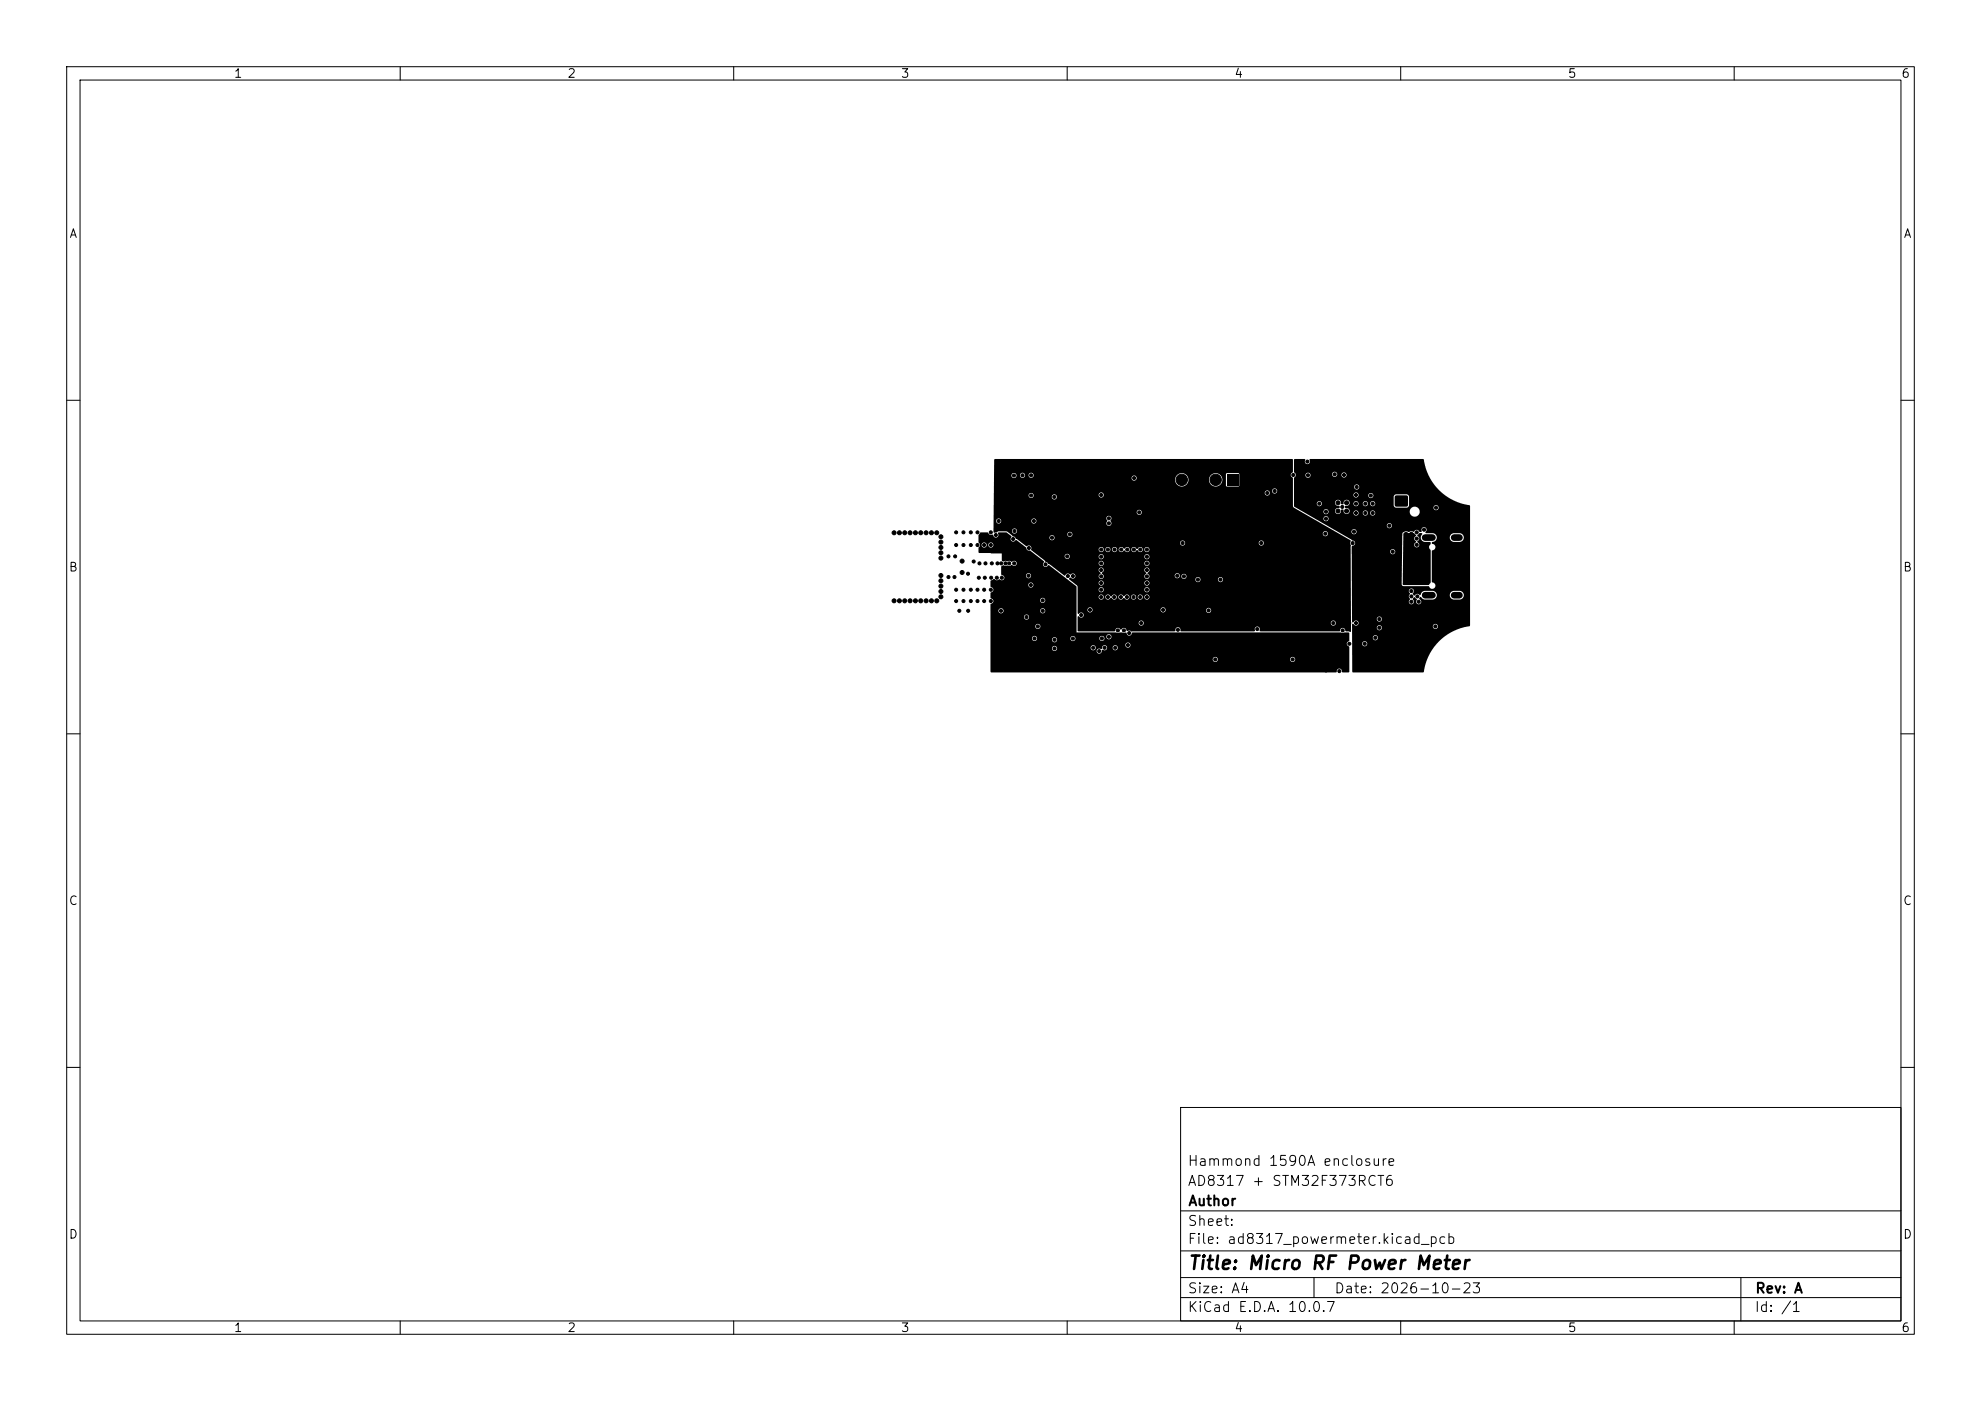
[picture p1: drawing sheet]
<svg xmlns="http://www.w3.org/2000/svg" width="297mm" height="210mm" viewBox="0 0 297 210" stroke-linecap="round" stroke-linejoin="round" font-family="sans-serif">
<defs><g id="words">
<text font-size="2" x="178" y="190.8">Title: Micro RF Power Meter</text>
<g font-size="1.5">
<text x="178" y="178.1">AD8317 + STM32F373RCT6</text>
<text x="178" y="175.1">Hammond 1590A enclosure</text>
<text x="178" y="184.1">Sheet:</text>
<text x="178" y="181.1">Author</text>
<text x="178" y="186.8">File: ad8317_powermeter.kicad_pcb</text>
<text x="178" y="197">KiCad E.D.A. 10.0.7</text>
<text x="178" y="194.2">Size: A4</text>
<text x="200" y="194.2">Date: 2026-10-23</text>
<text x="263" y="197">Id: /1</text>
<text x="263" y="194.2">Rev: A</text>
</g>
<g font-size="1.3">
<text x="35" y="12">1</text>
<text x="85" y="12">2</text>
<text x="135" y="12">3</text>
<text x="185" y="12">4</text>
<text x="235" y="12">5</text>
<text x="285" y="12">6</text>
<text x="10.3" y="36">A</text>
<text x="285.3" y="36">A</text>
<text x="10.2" y="86">B</text>
<text x="285.2" y="86">B</text>
<text x="10.2" y="136">C</text>
<text x="285.2" y="136">C</text>
<text x="10.2" y="186">D</text>
<text x="285.2" y="186">D</text>
<text x="35" y="200">1</text>
<text x="85" y="200">2</text>
<text x="135" y="200">3</text>
<text x="185" y="200">4</text>
<text x="235" y="200">5</text>
<text x="285" y="200">6</text>
</g>
</g></defs>
<g fill="none" stroke="#000" stroke-width=".15">
<path d="M10 10h277v190h-277zM12 12h273v186h-273zM60 10v2M110 10v2M160 10v2M210 10v2M260 10v2M10 60h2M285 60h2M10 110h2M285 110h2M10 160h2"/>
<path d="M177 166h108v32h-108zM285 160h2M60 198v2M110 198v2M160 198v2M177 194.5h108M177 191.5h108M177 187.5h108M177 181.5h108M197 191.5v3M210 198v2M260 198v2"/>
<path d="M261 191.5v6.5"/>
</g>
<path d="M213.7 89.2h1.1M213.7 80.6h1.1M218 89.2h.8M218 80.6h.8" fill="none" stroke="#000" stroke-width="1"/>
<path d="M146.9 79.9l1.2-.1a.64 .64 0 0 0 .8 .4 .42 .42 0 0 0 .6 .4 .42 .42 0 0 0 .1-.7l.1-.1h1.2l.7 .6a.53 .53 0 0 0 .4 .8l.4-.2 1.4 1a.55 .55 0 0 0 .7 .5l2 1.7a.43 .43 0 0 0 0 .7 .43 .43 0 0 0 .7-.2l4.2 3.2v6.9h7.4a.44 .44 0 0 0 .4 .4 .44 .44 0 0 0 .5-.2l.1-.2h31.2l.2 .1 1-.1 .1 .1v1.2a.43 .43 0 0 0-.4 .4 .43 .43 0 0 0 .4 .4v3.8l-.1 .1h-.9l-.1-.3a.39 .39 0 0 0-.5-.3 .39 .39 0 0 0-.3 .5l-.1 .1h-51.7l-.1-.1v-1.9h33.3v.1a.38 .38 0 0 0 .5 .3 .38 .38 0 0 0 .3-.4h10.8v.1a.38 .38 0 0 0 .6 .3 .38 .38 0 0 0 0-.7 .38 .38 0 0 0-.6 .3h-10.8l-.3-.3a.38 .38 0 0 0-.5 .3h-33.3v-1.7h9.2a.38 .38 0 0 0 .6 .4h6.1v.2a.4 .4 0 0 0 .5 .3 .4 .4 0 0 0 .3-.6h.1a.4 .4 0 0 0 .5 0 .4 .4 0 0 0 .2-.4h.8v.2a.38 .38 0 0 0 .6 .2 .38 .38 0 0 0 0-.6 .38 .38 0 0 0-.6 .2h-.8a.41 .41 0 0 0-.6-.2 .41 .41 0 0 0-.2 .5h-.1a.41 .41 0 0 0-.7 .2h-6.1l.2-.2v-.3h5v.2a.38 .38 0 0 0 .6 .2 .38 .38 0 0 0 0-.6 .38 .38 0 0 0-.6 .2h-5l-.2-.1-.3-.1-.1 .1-.2 .2h-9.2v-.5h20.2v.2a.38 .38 0 0 0 .6 .2 .38 .38 0 0 0 0-.6 .38 .38 0 0 0-.6 .2h-20.2v-1h6.2a.38 .38 0 0 0 .3 .5 .38 .38 0 0 0 .5-.3h2.2v.2a.38 .38 0 0 0 .5 .3 .38 .38 0 0 0 .2-.6h2.1v.1a.38 .38 0 0 0 .4 .3 .38 .38 0 0 0 .3-.5h3.6v.2a.38 .38 0 0 0 .6 .2 .38 .38 0 0 0 0-.6h.5v.1a.38 .38 0 0 0 .6 .3 .38 .38 0 0 0 0-.7 .38 .38 0 0 0-.6 .3l-.8-.1-.2 .2-.1 .1h-3.6a.38 .38 0 0 0-.4-.3 .38 .38 0 0 0-.3 .4h-2.1l-.4-.2-.1 .1-.2 .2h-2.2a.38 .38 0 0 0-.3-.5 .38 .38 0 0 0-.5 .3h-6.2v-1.8h6.7a.38 .38 0 0 0 .5 .5 .38 .38 0 0 0 .2-.7 .38 .38 0 0 0-.7 .2h-6.7v-1.4h5v.2a.38 .38 0 0 0 .6 .2 .38 .38 0 0 0 0-.6 .38 .38 0 0 0-.6 .2h-5v-.9h1.2a.38 .38 0 0 0 .4 .4 .38 .38 0 0 0 .4-.4h5.4v.1a.38 .38 0 0 0 .6 .3 .38 .38 0 0 0 0-.7 .38 .38 0 0 0-.6 .3h-5.4l-.1-.2-.3-.1-.3 .1-.1 .2h-1.2v-.9l.1-.1a.38 .38 0 0 0 .3-.6h7v.1a.38 .38 0 0 0 .6 .3 .38 .38 0 0 0 0-.6 .38 .38 0 0 0-.6 .2h-7l-.4-.3v-.7a.46 .46 0 0 0 .4-.5 .46 .46 0 0 0-.4-.4v-.4h5.7v.2a.38 .38 0 0 0 .6 .2 .38 .38 0 0 0 0-.6 .38 .38 0 0 0-.6 .2h-5.7v-.6l.6-.2a.49 .49 0 0 0 .7 0 .4 .4 0 0 0 .7 .1 .4 .4 0 0 0-.1-.7h3.4v.2a.38 .38 0 0 0 .6 .2 .38 .38 0 0 0 0-.6 .38 .38 0 0 0-.6 .2h-3.7v-1.4l.3-.1 .3 .1h.7l.3-.1a.41 .41 0 0 0 .6 0 .41 .41 0 0 0 0-.6 .41 .41 0 0 0-.6 .1 .55 .55 0 0 0-.7-.1h-.3l-.3 .1-.2-.1v-1.1l-3.4-.1-.1-.1v-.7l.2-.5h.3v.2a.38 .38 0 0 0 .4 .3 .38 .38 0 0 0 .3-.5h.3v.2a.38 .38 0 0 0 .6 .2 .38 .38 0 0 0 0-.6 .38 .38 0 0 0-.6 .2h-.3l-.3-.3a.38 .38 0 0 0-.4 .3h-.3l-.2-.3v-1.1zM183.9 71.1h1.8v1.7h-1.8zM149.1 68.8h44.6l.1 .1v1.8a.51 .51 0 0 0-.3 .5 .51 .51 0 0 0 .3 .5v4.1l.1 .2 8.6 5-.1 .5 .1 .2 .1 12.9-.2 .1-.7-.1a.4 .4 0 0 0-.4-.5 .4 .4 0 0 0-.4 .5h-11.9l-.2-.1a.39 .39 0 0 0-.3-.6 .39 .39 0 0 0-.3 .6l-.2 .1h-11a.4 .4 0 0 0-.4-.6 .4 .4 0 0 0-.4 .6h-.1l-6.5 .1-.2-.2-.5 .1a.43 .43 0 0 0-.3-.5 .43 .43 0 0 0-.5 .3h-.1a.45 .45 0 0 0-.5-.3 .45 .45 0 0 0-.4 .5h-5.4l-.1-.1v-1.2h9.1v.2a.38 .38 0 0 0 .5 .3 .38 .38 0 0 0 .3-.5h28v.2a.38 .38 0 0 0 .6 .2 .38 .38 0 0 0 0-.6 .38 .38 0 0 0-.6 .2h-28l-.1-.1-.2-.2-.3 .1-.2 .2h-9.1v-.8l.1-.1a.41 .41 0 0 0 .6 .2 .41 .41 0 0 0 .1-.7 .41 .41 0 0 0-.7 .1h-.1v-.6h1.4a.38 .38 0 0 0 .4 .4 .38 .38 0 0 0 .4-.4h10.2v.1a.38 .38 0 0 0 .4 .3 .38 .38 0 0 0 .4-.4h6v.2a.38 .38 0 0 0 .6 .2 .38 .38 0 0 0 0-.6 .38 .38 0 0 0-.6 .2h-6a.39 .39 0 0 0-.4-.4 .39 .39 0 0 0-.4 .4h-10.2v-.1a.39 .39 0 0 0-.4-.3 .39 .39 0 0 0-.4 .4h-1.4v-2h3.1v.2a.38 .38 0 0 0 .5 .3 .38 .38 0 0 0 .3-.5h.2v.2a.42 .42 0 0 0 .4 .3 .42 .42 0 0 0 .4-.3h.2a.4 .4 0 0 0 .4 .2 .4 .4 0 0 0 .3-.4h.3v.2a.43 .43 0 0 0 .3 .3 .43 .43 0 0 0 .5-.3l.1 .1a.39 .39 0 0 0 .5 .2 .39 .39 0 0 0 .2-.5h.3v.2a.38 .38 0 0 0 .4 .3 .38 .38 0 0 0 .3-.5h.3v.2a.38 .38 0 0 0 .4 .3 .38 .38 0 0 0 .3-.5h.3v.2a.38 .38 0 0 0 .6 .2 .38 .38 0 0 0 0-.6 .38 .38 0 0 0-.6 .2h-.3l-.3-.3a.38 .38 0 0 0-.4 .3h-.3l-.3-.3a.38 .38 0 0 0-.4 .3h-.3a.44 .44 0 0 0-.8 0 .41 .41 0 0 0-.5-.3 .41 .41 0 0 0-.3 .3h-.3a.42 .42 0 0 0-.4-.3 .42 .42 0 0 0-.4 .3l-.1-.1a.38 .38 0 0 0-.5-.2 .38 .38 0 0 0-.3 .3h-.2l-.1-.1-.2-.2-.3 .1-.2 .2h-3.1v-1.1h3.1a.38 .38 0 0 0 .4 .5 .38 .38 0 0 0 .4-.5h6.1v.2a.38 .38 0 0 0 .6 .2 .38 .38 0 0 0 0-.6 .38 .38 0 0 0-.6 .2h-6.1l-.2-.2-.2-.1-.2 .1-.2 .2h-3.1l-.1-.5-.6-.5h3.8v.2a.38 .38 0 0 0 .4 .3 .38 .38 0 0 0 .4-.5h6.1v.2a.38 .38 0 0 0 .6 .2 .38 .38 0 0 0 0-.6 .38 .38 0 0 0-.6 .2h-6.1l-.2-.2-.2-.1a.38 .38 0 0 0-.4 .3h-3.8l-.6-.5h18.9a.38 .38 0 0 0 .4 .5 .38 .38 0 0 0 .4-.5h2.6v.1a.38 .38 0 0 0 .6 .3 .38 .38 0 0 0 0-.6 .38 .38 0 0 0-.6 .2h-2.6v-.1a.38 .38 0 0 0-.5-.2 .38 .38 0 0 0-.3 .3h-18.9v-.1l.2-.1a.41 .41 0 0 0 .6 0 .41 .41 0 0 0 0-.6 .41 .41 0 0 0-.6 .1 .48 .48 0 0 0-.9 .2l-1.2-.9h6.3l.3 .6a.39 .39 0 0 0-.3 .6 .39 .39 0 0 0 .7 0 .39 .39 0 0 0-.2-.6v-.1l.2-.2 .1-.3h6.1v.3l.3 .2a.39 .39 0 0 0-.2 .7 .39 .39 0 0 0 .6-.1v-.3h3.8a.38 .38 0 0 0 .3 .5 .38 .38 0 0 0 .5-.4h.2v.2a.38 .38 0 0 0 .6 .2 .38 .38 0 0 0 0-.6 .38 .38 0 0 0-.6 .2h-.2l-.1-.2-.2-.2-.3 .1-.2 .2h-3.8l-.3-.2v-.2a.39 .39 0 0 0 .2-.6 .39 .39 0 0 0-.6 .2h-6.1l-.2-.3h-.2a.39 .39 0 0 0-.4 .3h-6.3l-1.3-1h7.6a.38 .38 0 0 0 .4 .4 .38 .38 0 0 0 .4-.4h6.1v.1a.38 .38 0 0 0 .6 .3 .38 .38 0 0 0 0-.7 .38 .38 0 0 0-.6 .3h-6.1l-.2-.3h-.2a.39 .39 0 0 0-.4 .3h-7.6l-1.3-1.1h3.8v.2a.38 .38 0 0 0 .4 .3 .38 .38 0 0 0 .4-.4h4.3v.1a.38 .38 0 0 0 .4 .3 .38 .38 0 0 0 .4-.4h6.1v.1a.38 .38 0 0 0 .6 .3 .38 .38 0 0 0 0-.7 .38 .38 0 0 0-.6 .3h-6.1l-.2-.3h-.2h-.2l-.2 .3h-4.3a.38 .38 0 0 0-.4-.4 .38 .38 0 0 0-.4 .3h-3.8l-1.2-1h10.1v.1a.38 .38 0 0 0 .5 .4 .38 .38 0 0 0 .3-.5h.2v.1a.38 .38 0 0 0 .5 .4 .38 .38 0 0 0 .3-.5h.2v.1a.38 .38 0 0 0 .5 .4 .38 .38 0 0 0 .3-.5h.2v.1a.43 .43 0 0 0 .4 .4 .43 .43 0 0 0 .4-.3h.1a.39 .39 0 0 0 .5 .2 .39 .39 0 0 0 .3-.4h.2v.1a.42 .42 0 0 0 .4 .4 .42 .42 0 0 0 .4-.3h.2a.4 .4 0 0 0 .4 .2 .4 .4 0 0 0 .3-.4h.3v.1a.38 .38 0 0 0 .6 .3 .38 .38 0 0 0 0-.6 .38 .38 0 0 0-.6 .2h-.3v-.1a.42 .42 0 0 0-.4-.2 .42 .42 0 0 0-.4 .3l-.1-.1a.38 .38 0 0 0-.5-.2 .38 .38 0 0 0-.3 .3h-.2v-.1a.44 .44 0 0 0-.4-.2 .44 .44 0 0 0-.4 .3h-.1a.41 .41 0 0 0-.4-.3 .41 .41 0 0 0-.4 .3h-.2l-.3-.3a.38 .38 0 0 0-.5 .3h-.2l-.3-.3a.38 .38 0 0 0-.5 .3h-.2l-.1-.2-.2-.1-.3 .1-.2 .2h-10.1a.42 .42 0 0 0-.2-.5 .42 .42 0 0 0-.5 .1l-.7-.6h23.7a.38 .38 0 0 0 .4 .5 .38 .38 0 0 0 .4-.5h11v.2a.38 .38 0 0 0 .6 .2 .38 .38 0 0 0 0-.6 .38 .38 0 0 0-.6 .2h-11l-.1-.1-.2-.2-.3 .1-.2 .2h-23.7l-.9-.5-.1-.3h5.1v.2a.38 .38 0 0 0 .6 .2 .38 .38 0 0 0 0-.6 .38 .38 0 0 0-.6 .2h-5.1l-.4-.1-.3-.4h8.5v.2a.38 .38 0 0 0 .5 .3 .38 .38 0 0 0 .3-.6h37.5v.2a.38 .38 0 0 0 .6 .2 .38 .38 0 0 0 0-.6 .38 .38 0 0 0-.6 .2h-37.5l-.3-.2a.38 .38 0 0 0-.5 .3h-8.5l-.6-.4h-1.2l-.6 .3-.2-.2v-.2h2.8v.2a.38 .38 0 0 0 .6 .2 .38 .38 0 0 0 0-.6 .38 .38 0 0 0-.6 .2h-2.8l.1-1.5h.3v.2a.38 .38 0 0 0 .5 .3 .38 .38 0 0 0 .3-.5h4.5v.2a.38 .38 0 0 0 .6 .2 .38 .38 0 0 0 0-.6 .38 .38 0 0 0-.6 .2h-4.5l-.1-.2-.2-.1-.3 .1-.2 .2h-.3v-.4h16.9l.1 .4a.46 .46 0 0 0-.1 .6 .46 .46 0 0 0 .5 .2 .59 .59 0 0 0 .1-.8 .39 .39 0 0 0-.1-.6 .39 .39 0 0 0-.5 .2h-16.9v-.9h21.4v.2a.38 .38 0 0 0 .6 .2 .38 .38 0 0 0 0-.6 .38 .38 0 0 0-.6 .2h-21.4v-2.5h5.2v.1a.38 .38 0 0 0 .3 .3 .38 .38 0 0 0 .4-.2h2.8v.1a.39 .39 0 0 0 .6 .3 .39 .39 0 0 0 0-.7h6.4v.2a.38 .38 0 0 0 .6 .2 .38 .38 0 0 0 0-.7h24.3v.2a.39 .39 0 0 0 .6 .2 .39 .39 0 0 0 0-.7h.5v.2a.38 .38 0 0 0 .6 .2 .38 .38 0 0 0 0-.6 .38 .38 0 0 0-.6 .2h-.8l-.3 .3h-24.6l-.2 .2-.1 .1h-6.7l-.2 .2-.1 .1h-2.8a.38 .38 0 0 0-.2-.5 .38 .38 0 0 0-.5 .3h-5.2v-3h2.6a.38 .38 0 0 0 .4 .5 .38 .38 0 0 0 .4-.4h.5v.1a.38 .38 0 0 0 .5 .2 .38 .38 0 0 0 .3-.3h.5l.1 .2 .2 .1h15.2v.1a.38 .38 0 0 0 .3 .3 .38 .38 0 0 0 .4-.2h5.8v.2a1.01 1.01 0 0 0 1.1 .9 1.01 1.01 0 0 0 .9-1.1h3.1v.2a1.01 1.01 0 0 0 1.5 .8 1.01 1.01 0 0 0 0-1.7h1v1.7l.1 .1h1.8l.1-.1v-1.7l-.1-.2-3 .1a1.01 1.01 0 0 0-1.4 .8h-3.1l-.1-.2a1.01 1.01 0 0 0-1-.7 1.01 1.01 0 0 0-.9 .9h-5.8a.39 .39 0 0 0-.3-.5 .39 .39 0 0 0-.4 .3h-15a.38 .38 0 0 0 .3-.5 .38 .38 0 0 0-.5-.2 .38 .38 0 0 0-.3 .4h-.5v-.1a.38 .38 0 0 0-.5-.3 .38 .38 0 0 0-.3 .4l-.5-.1a.38 .38 0 0 0-.4-.3 .38 .38 0 0 0-.4 .3h-2.6zM194 68.8h1.7a.44 .44 0 0 0 0 .6 .44 .44 0 0 0 .6 0v-.5l.2-.1 16.9 .1a8 8 0 0 0 6.9 6.8l.1 .2-.1 17.9a8.2 8.2 0 0 0-6.9 7h-10.6l-.1-.1v-4.3h1.5a.38 .38 0 0 0 .5 .5 .38 .38 0 0 0 .2-.7 .38 .38 0 0 0-.7 .2h-1.5v-.9h3.1a.38 .38 0 0 0 .5 .5 .38 .38 0 0 0 .2-.7 .38 .38 0 0 0-.7 .2h-3.1v-1.5h3.7a.38 .38 0 0 0 .5 .5 .38 .38 0 0 0 .2-.7h7.7v.2a.38 .38 0 0 0 .6 .2 .38 .38 0 0 0 0-.6 .38 .38 0 0 0-.6 .2h-7.7l-.4-.1-.2 .2-.1 .1h-3.7v-.4l.2-.1a.4 .4 0 0 0 .5 .3 .4 .4 0 0 0 .2-.6 .4 .4 0 0 0-.6 0l-.1 .1h-.2v-.6h3.7v.2a.38 .38 0 0 0 .6 .2 .38 .38 0 0 0 0-.6 .38 .38 0 0 0-.6 .2h-3.7v-4.2h8.5l.2 .5-.2 .3 .2 .6a.4 .4 0 0 0 0 .6 .4 .4 0 0 0 .6-.1 .4 .4 0 0 0-.2-.6l.3-.3 .3 .3v.2a.4 .4 0 0 0 .2 .5 .4 .4 0 0 0 .5-.2 .4 .4 0 0 0-.3-.5l.2-.3 .5 .3 1.3 .1a.65 .65 0 0 0 .6-.6h2l.1 .3 .3 .2 1.1 .1a.66 .66 0 0 0 .6-.7 .66 .66 0 0 0-.6-.6h-1.1a.66 .66 0 0 0-.4 .7h-2l-.1-.5-.5-.2h-1.3l-.3 .2-.2 .4a.56 .56 0 0 0-.9 0l-.1 .1-.2-.3a.41 .41 0 0 0 .1-.7 .41 .41 0 0 0-.7 .2h-8.5v-.9h7.4l.1 .2 .2 .1h3.9a.49 .49 0 0 0 .6 .3 .49 .49 0 0 0 .3-.6 .49 .49 0 0 0-.5-.4v-4.7a.52 .52 0 0 0 .5-.6 .52 .52 0 0 0-.5-.4 .29 .29 0 0 1 .4-.3l.2-.3 .1-.3h2l.1 .4 .3 .2h1.1a.66 .66 0 0 0 .6-.6 .66 .66 0 0 0-.6-.7l-1.2 .1-.3 .3v.3h-2l-.1-.3-.2-.3-1.3-.1-.1-.1a.41 .41 0 0 0 .1-.7 .41 .41 0 0 0-.7 .2v.4h-.3a.44 .44 0 0 0-.4-.3 .44 .44 0 0 0-.4 .3l-.5-.1-.4 .1a.58 .58 0 0 0-.9 .3l-.1 7.6h-7.4v-5h5.7a.39 .39 0 0 0 .5 .5 .39 .39 0 0 0 .2-.7 .39 .39 0 0 0-.7 .2h-5.7v-.7a.52 .52 0 0 0 .3-.8l-2.5-1.5h2.1v.2a.38 .38 0 0 0 .6 .2 .38 .38 0 0 0 0-.6 .38 .38 0 0 0-.6 .2h-2.1l-1.6-.9h9a.38 .38 0 0 0 .5 .5 .38 .38 0 0 0 .2-.7 .38 .38 0 0 0-.7 .2h-9l-1.8-1h1.3a.39 .39 0 0 0 .5 .4 .39 .39 0 0 0 .2-.6 .39 .39 0 0 0-.7 .1v.1h-1.3l-1.8-1.1h3.1a.38 .38 0 0 0 .5 .5 .38 .38 0 0 0 .2-.7 .38 .38 0 0 0-.7 .2h-3.1l-1.3-.7v-.5h3.4a.38 .38 0 0 0 .5 .5 .38 .38 0 0 0 .2-.6h2l.1 .1a.53 .53 0 0 0 .6 .4l.1 .3-.1 .1a.48 .48 0 0 0-.6 .4 .48 .48 0 0 0 .5 .5 .48 .48 0 0 0 .4-.7h.3a.47 .47 0 0 0 .3 .6 .47 .47 0 0 0 .6-.2h.6v.2a.38 .38 0 0 0 .5 .3 .38 .38 0 0 0 .3-.5h.6v.2a.38 .38 0 0 0 .5 .3 .38 .38 0 0 0 .3-.5h.3v.2a.38 .38 0 0 0 .5 .3 .38 .38 0 0 0 .3-.6h5.1l.1 .2a.75 .75 0 0 0 1.2 .4 .75 .75 0 0 0-.1-1.3h2.4v.2a.38 .38 0 0 0 .6 .2 .38 .38 0 0 0 0-.6 .38 .38 0 0 0-.6 .2h-2.4a.76 .76 0 0 0-1.2 .7h-5.1l-.3-.2a.38 .38 0 0 0-.5 .3h-.3l-.3-.3a.38 .38 0 0 0-.5 .3h-.6l-.3-.3a.38 .38 0 0 0-.5 .3h-.6a.51 .51 0 0 0-.6-.7l-.1-.2 .1-.1a.48 .48 0 0 0 .6-.4h.6v.2a.38 .38 0 0 0 .5 .3 .38 .38 0 0 0 .3-.5h.6v.2a.38 .38 0 0 0 .5 .3 .38 .38 0 0 0 .3-.5h.3v.2a.38 .38 0 0 0 .6 .2 .38 .38 0 0 0 0-.6 .38 .38 0 0 0-.6 .2h-.3l-.3-.3a.38 .38 0 0 0-.5 .3h-.6l-.3-.3a.38 .38 0 0 0-.5 .3h-.6a.48 .48 0 0 0-.5-.5 .48 .48 0 0 0-.4 .6l-.3 .1a.51 .51 0 0 0-.3-.6 .51 .51 0 0 0-.6 .2l-.1 .1h-2l-.2-.2a.38 .38 0 0 0-.5 .3h-3.4v-1.3h8.9v.2a.38 .38 0 0 0 .4 .3 .38 .38 0 0 0 .4-.4h1.4v.1a.38 .38 0 0 0 .3 .4 .38 .38 0 0 0 .5-.2h3v1.2l.2 .3 1.8 .1 .3-.3v-1.4l-.2-.3h-1.8l-.3 .4-3-.1a.38 .38 0 0 0-.3-.5 .38 .38 0 0 0-.5 .3h-1.4v-.1a.38 .38 0 0 0-.4-.3 .38 .38 0 0 0-.4 .3h-8.9v-1.2h9v.2a.38 .38 0 0 0 .6 .2 .38 .38 0 0 0 0-.6 .38 .38 0 0 0-.6 .2h-9v-1.3l.3-.4h1.4v.1a.38 .38 0 0 0 .5 .3 .38 .38 0 0 0 .2-.6h3.3v.2a.38 .38 0 0 0 .4 .3 .38 .38 0 0 0 .4-.4h.6v.2a.38 .38 0 0 0 .6 .2 .38 .38 0 0 0 0-.6 .38 .38 0 0 0-.6 .2h-.6v-.1a.39 .39 0 0 0-.4-.3 .39 .39 0 0 0-.4 .3h-3.3l-.4-.1-.2 .1-.1 .2h-1.4l-.3-.5zM209.2 74.3h1.8v1.6h-1.8zM210.4 80l1.5-.1 .4 .4a.5 .5 0 0 0-.3 .4 .5 .5 0 0 0 .3 .5 .42 .42 0 0 0-.2 .5 .42 .42 0 0 0 .5 .3 .39 .39 0 0 0-.1-.7v-.1a.53 .53 0 0 0 .3-.5 .53 .53 0 0 0-.3-.4l.3-.4 .4 .1a.75 .75 0 0 0 .4 1.2l.8 .1a.42 .42 0 0 1-.1 .5v.4l.2 .3v4.9l-.3 .3h-3.8z" fill="#000"/>
<path d="M209.9 72.6h.4" fill="none" stroke="#000" stroke-width="1.7"/>
<g fill="#000" stroke="#000" stroke-width=".15">
<circle cx="134" cy="79.9" r=".3"/>
<circle cx="134.8" cy="79.9" r=".3"/>
<circle cx="135.6" cy="79.9" r=".3"/>
<circle cx="136.4" cy="79.9" r=".3"/>
<circle cx="137.2" cy="79.9" r=".3"/>
<circle cx="138" cy="79.9" r=".3"/>
<circle cx="138.8" cy="79.9" r=".3"/>
<circle cx="139.6" cy="79.9" r=".3"/>
<circle cx="140.4" cy="79.9" r=".3"/>
<circle cx="143.3" cy="79.8" r=".23"/>
<circle cx="144.5" cy="79.8" r=".23"/>
<circle cx="145.5" cy="79.8" r=".23"/>
<circle cx="146.6" cy="79.8" r=".23"/>
<circle cx="148.6" cy="79.8" r=".23"/>
<circle cx="149.7" cy="78.1" r=".23"/>
<circle cx="152" cy="71.3" r=".23"/>
<circle cx="152.1" cy="79.6" r=".23"/>
<circle cx="153.3" cy="71.3" r=".23"/>
<circle cx="154.6" cy="71.3" r=".23"/>
<circle cx="154.6" cy="74.3" r=".23"/>
<circle cx="155" cy="78.1" r=".23"/>
<circle cx="155.9" cy="71.3" r=".23"/>
<circle cx="158.1" cy="74.5" r=".23"/>
<circle cx="163.8" cy="78.6" r=".23"/>
<circle cx="164.5" cy="78.1" r=".23"/>
<circle cx="165.1" cy="74.2" r=".23"/>
<circle cx="166.3" cy="77.7" r=".23"/>
<circle cx="166.3" cy="78.4" r=".23"/>
<circle cx="170" cy="70.4" r=".23"/>
<circle cx="170" cy="71.7" r=".23"/>
<circle cx="170.8" cy="76.8" r=".23"/>
<circle cx="177.2" cy="71.9" r=".85"/>
<circle cx="179.7" cy="71.9" r=".85"/>
<circle cx="182.3" cy="71.9" r=".85"/>
<circle cx="189.1" cy="71.3" r=".23"/>
<circle cx="189.4" cy="70.4" r=".23"/>
<circle cx="190" cy="73.9" r=".23"/>
<circle cx="190.3" cy="71.3" r=".23"/>
<circle cx="190.9" cy="70.4" r=".23"/>
<circle cx="191.1" cy="73.6" r=".23"/>
<circle cx="191.4" cy="71.3" r=".23"/>
<circle cx="191.7" cy="72.2" r=".23"/>
<circle cx="192" cy="73.7" r=".23"/>
<circle cx="192.3" cy="71.3" r=".23"/>
<circle cx="192.7" cy="73.2" r=".23"/>
<circle cx="193.9" cy="71.2" r=".23"/>
<circle cx="194.5" cy="72.9" r=".23"/>
<circle cx="194.9" cy="74.5" r=".23"/>
<circle cx="195.1" cy="73.5" r=".23"/>
<circle cx="196" cy="72.2" r=".23"/>
<circle cx="196" cy="69.2" r=".23"/>
<circle cx="196.1" cy="71.2" r=".23"/>
<circle cx="196.2" cy="74.4" r=".23"/>
<circle cx="196.4" cy="73.3" r=".23"/>
<circle cx="196.9" cy="76.3" r=".23"/>
<circle cx="197.8" cy="75.5" r=".23"/>
<circle cx="198.8" cy="76.7" r=".23"/>
<circle cx="198.8" cy="77.7" r=".23"/>
<circle cx="199.6" cy="73" r=".23"/>
<circle cx="199.6" cy="72.1" r=".23"/>
<circle cx="199.6" cy="73.8" r=".23"/>
<circle cx="200.1" cy="71.1" r=".23"/>
<circle cx="200.2" cy="72.6" r=".23"/>
<circle cx="200.6" cy="75.4" r=".3"/>
<circle cx="200.6" cy="76.6" r=".3"/>
<circle cx="201.2" cy="76" r=".23"/>
<circle cx="201.5" cy="71.2" r=".23"/>
<circle cx="201.9" cy="75.4" r=".3"/>
<circle cx="201.9" cy="76.6" r=".3"/>
<circle cx="203" cy="79.7" r=".23"/>
<circle cx="203.3" cy="76.9" r=".23"/>
<circle cx="203.3" cy="74.2" r=".23"/>
<circle cx="203.3" cy="75.5" r=".23"/>
<circle cx="203.4" cy="73" r=".23"/>
<circle cx="204.7" cy="76.9" r=".23"/>
<circle cx="204.7" cy="75.5" r=".23"/>
<circle cx="205.5" cy="73.3" r=".23"/>
<circle cx="205.5" cy="74.3" r=".23"/>
<circle cx="205.8" cy="76.9" r=".23"/>
<circle cx="205.8" cy="75.5" r=".23"/>
<circle cx="206.4" cy="72.4" r=".23"/>
<circle cx="208.3" cy="78.8" r=".23"/>
<circle cx="212.4" cy="79.8" r=".23"/>
<circle cx="213.5" cy="79.4" r=".23"/>
<circle cx="215.3" cy="76.1" r=".23"/>
<circle cx="134" cy="90.1" r=".3"/>
<circle cx="134.8" cy="90.1" r=".3"/>
<circle cx="135.6" cy="90.1" r=".3"/>
<circle cx="136.4" cy="90.1" r=".3"/>
<circle cx="137.2" cy="90.1" r=".3"/>
<circle cx="138" cy="90.1" r=".3"/>
<circle cx="138.8" cy="90.1" r=".3"/>
<circle cx="139.6" cy="90.1" r=".3"/>
<circle cx="140.4" cy="90.1" r=".3"/>
<circle cx="141.1" cy="81.3" r=".3"/>
<circle cx="141.1" cy="82.1" r=".3"/>
<circle cx="141.1" cy="89.5" r=".3"/>
<circle cx="141.1" cy="88.7" r=".3"/>
<circle cx="141.1" cy="82.9" r=".3"/>
<circle cx="141.1" cy="86.3" r=".3"/>
<circle cx="141.1" cy="87.9" r=".3"/>
<circle cx="141.1" cy="80.5" r=".3"/>
<circle cx="141.1" cy="87.1" r=".3"/>
<circle cx="141.1" cy="83.7" r=".3"/>
<circle cx="142.2" cy="83.4" r=".23"/>
<circle cx="142.2" cy="86.5" r=".23"/>
<circle cx="143.1" cy="86.5" r=".23"/>
<circle cx="143.2" cy="83.4" r=".23"/>
<circle cx="143.3" cy="81.7" r=".23"/>
<circle cx="143.3" cy="88.4" r=".23"/>
<circle cx="143.3" cy="90.1" r=".23"/>
<circle cx="143.8" cy="91.6" r=".23"/>
<circle cx="144.2" cy="84.1" r=".3"/>
<circle cx="144.2" cy="85.8" r=".3"/>
<circle cx="144.4" cy="81.7" r=".23"/>
<circle cx="144.5" cy="88.4" r=".23"/>
<circle cx="144.5" cy="90.1" r=".23"/>
<circle cx="145.1" cy="86" r=".23"/>
<circle cx="145.2" cy="91.6" r=".23"/>
<circle cx="145.5" cy="81.7" r=".23"/>
<circle cx="145.5" cy="88.4" r=".23"/>
<circle cx="145.5" cy="90.1" r=".23"/>
<circle cx="146" cy="84.2" r=".23"/>
<circle cx="146.6" cy="81.7" r=".23"/>
<circle cx="146.6" cy="88.4" r=".23"/>
<circle cx="146.6" cy="90.1" r=".23"/>
<circle cx="146.7" cy="86.6" r=".23"/>
<circle cx="146.9" cy="84.4" r=".23"/>
<circle cx="147.6" cy="81.7" r=".23"/>
<circle cx="147.6" cy="88.4" r=".23"/>
<circle cx="147.6" cy="90.1" r=".23"/>
<circle cx="147.6" cy="86.6" r=".23"/>
<circle cx="147.8" cy="84.4" r=".23"/>
<circle cx="148.6" cy="81.7" r=".23"/>
<circle cx="148.6" cy="88.4" r=".23"/>
<circle cx="148.6" cy="90.1" r=".23"/>
<circle cx="148.6" cy="86.6" r=".23"/>
<circle cx="148.7" cy="84.4" r=".23"/>
<circle cx="149" cy="82.6" r=".23"/>
<circle cx="149.3" cy="80.2" r=".23"/>
<circle cx="149.4" cy="86.6" r=".23"/>
<circle cx="149.6" cy="84.4" r=".23"/>
<circle cx="150.1" cy="91.6" r=".23"/>
<circle cx="150.1" cy="84.4" r=".23"/>
<circle cx="150.2" cy="86.6" r=".23"/>
<circle cx="150.2" cy="82.5" r=".23"/>
<circle cx="150.3" cy="80.2" r=".23"/>
<circle cx="150.4" cy="81.5" r=".23"/>
<circle cx="150.8" cy="84.4" r=".23"/>
<circle cx="151.3" cy="84.4" r=".23"/>
<circle cx="151.9" cy="80.8" r=".23"/>
<circle cx="152" cy="84.4" r=".23"/>
<circle cx="153.9" cy="92.5" r=".23"/>
<circle cx="154.2" cy="86.3" r=".23"/>
<circle cx="154.2" cy="82.1" r=".23"/>
<circle cx="154.6" cy="87.7" r=".23"/>
<circle cx="155.1" cy="95.7" r=".23"/>
<circle cx="155.6" cy="93.9" r=".23"/>
<circle cx="156.3" cy="90" r=".23"/>
<circle cx="156.3" cy="91.6" r=".23"/>
<circle cx="156.7" cy="84.6" r=".23"/>
<circle cx="157.7" cy="80.6" r=".23"/>
<circle cx="158.1" cy="97.2" r=".23"/>
<circle cx="158.1" cy="95.9" r=".23"/>
<circle cx="160" cy="83.4" r=".23"/>
<circle cx="160.1" cy="86.4" r=".23"/>
<circle cx="160.2" cy="88.2" r=".23"/>
<circle cx="160.4" cy="80.1" r=".23"/>
<circle cx="160.9" cy="86.4" r=".23"/>
<circle cx="160.9" cy="95.7" r=".23"/>
<circle cx="160.9" cy="88.8" r=".23"/>
<circle cx="161.5" cy="81.7" r=".23"/>
<circle cx="162.1" cy="92.2" r=".23"/>
<circle cx="162.2" cy="99.3" r=".23"/>
<circle cx="163.4" cy="91.4" r=".23"/>
<circle cx="163.9" cy="97.1" r=".23"/>
<circle cx="164" cy="99.3" r=".23"/>
<circle cx="164.6" cy="81.8" r=".23"/>
<circle cx="164.8" cy="97.6" r=".23"/>
<circle cx="165.1" cy="86.4" r=".23"/>
<circle cx="165.1" cy="84.4" r=".23"/>
<circle cx="165.1" cy="85.4" r=".23"/>
<circle cx="165.1" cy="88.4" r=".23"/>
<circle cx="165.1" cy="83.4" r=".23"/>
<circle cx="165.1" cy="87.4" r=".23"/>
<circle cx="165.1" cy="82.4" r=".23"/>
<circle cx="165.1" cy="89.5" r=".23"/>
<circle cx="165.2" cy="95.7" r=".23"/>
<circle cx="165.6" cy="97.1" r=".23"/>
<circle cx="165.9" cy="93.3" r=".23"/>
<circle cx="166.1" cy="82.4" r=".23"/>
<circle cx="166.1" cy="89.5" r=".23"/>
<circle cx="166.3" cy="95.4" r=".23"/>
<circle cx="167" cy="89.5" r=".23"/>
<circle cx="167.1" cy="82.4" r=".23"/>
<circle cx="167.2" cy="97.1" r=".23"/>
<circle cx="167.6" cy="94.5" r=".23"/>
<circle cx="168" cy="89.5" r=".23"/>
<circle cx="168.1" cy="82.4" r=".23"/>
<circle cx="168.5" cy="94.5" r=".23"/>
<circle cx="168.9" cy="89.5" r=".23"/>
<circle cx="169" cy="82.4" r=".23"/>
<circle cx="169.1" cy="96.7" r=".23"/>
<circle cx="169.3" cy="94.9" r=".23"/>
<circle cx="169.9" cy="89.5" r=".23"/>
<circle cx="170" cy="82.4" r=".23"/>
<circle cx="170.9" cy="82.4" r=".23"/>
<circle cx="170.9" cy="89.5" r=".23"/>
<circle cx="171.1" cy="93.4" r=".23"/>
<circle cx="172" cy="82.4" r=".23"/>
<circle cx="172" cy="86.4" r=".23"/>
<circle cx="172" cy="84.4" r=".23"/>
<circle cx="172" cy="89.5" r=".23"/>
<circle cx="172" cy="88.4" r=".23"/>
<circle cx="172" cy="85.4" r=".23"/>
<circle cx="172" cy="83.4" r=".23"/>
<circle cx="172" cy="87.4" r=".23"/>
<circle cx="172.5" cy="94" r=".23"/>
<circle cx="173.2" cy="93.4" r=".23"/>
<circle cx="173.4" cy="92.3" r=".23"/>
<circle cx="174.4" cy="91.4" r=".23"/>
<circle cx="176.5" cy="86.3" r=".23"/>
<circle cx="176.6" cy="94.4" r=".23"/>
<circle cx="177.3" cy="81.4" r=".23"/>
<circle cx="177.5" cy="86.4" r=".23"/>
<circle cx="179.6" cy="86.9" r=".23"/>
<circle cx="180.6" cy="88.8" r=".23"/>
<circle cx="181.2" cy="91.5" r=".23"/>
<circle cx="182.2" cy="98.8" r=".23"/>
<circle cx="183" cy="86.9" r=".23"/>
<circle cx="188.5" cy="94.3" r=".23"/>
<circle cx="189.1" cy="81.4" r=".23"/>
<circle cx="193.8" cy="98.8" r=".23"/>
<circle cx="198.7" cy="80" r=".23"/>
<circle cx="198.8" cy="99.6" r=".23"/>
<circle cx="199.1" cy="98.1" r=".23"/>
<circle cx="199.1" cy="96.6" r=".23"/>
<circle cx="199.9" cy="98.7" r=".23"/>
<circle cx="199.9" cy="93.4" r=".23"/>
<circle cx="200" cy="97.4" r=".23"/>
<circle cx="200.2" cy="98.1" r=".23"/>
<circle cx="200.4" cy="96.5" r=".23"/>
<circle cx="201.3" cy="94.5" r=".23"/>
<circle cx="202.3" cy="96.5" r=".23"/>
<circle cx="202.8" cy="81.4" r=".23"/>
<circle cx="203.3" cy="93.4" r=".23"/>
<circle cx="203.5" cy="98.7" r=".23"/>
<circle cx="204.6" cy="97.4" r=".23"/>
<circle cx="204.6" cy="96.5" r=".23"/>
<circle cx="206.2" cy="95.6" r=".23"/>
<circle cx="206.8" cy="94.1" r=".23"/>
<circle cx="206.8" cy="92.8" r=".23"/>
<circle cx="208.8" cy="82.7" r=".23"/>
<circle cx="210.8" cy="80" r=".23"/>
<circle cx="210.8" cy="80.7" r=".23"/>
<circle cx="210.8" cy="81.4" r=".23"/>
<circle cx="211" cy="87.3" r=".23"/>
<circle cx="211" cy="86.6" r=".23"/>
<circle cx="211.6" cy="80" r=".23"/>
<circle cx="211.6" cy="87.3" r=".23"/>
<circle cx="211.6" cy="86.6" r=".23"/>
<circle cx="211.6" cy="89.4" r=".23"/>
<circle cx="211.6" cy="80.7" r=".23"/>
<circle cx="211.6" cy="90.2" r=".23"/>
<circle cx="211.6" cy="81.4" r=".23"/>
<circle cx="211.6" cy="88.6" r=".23"/>
<circle cx="212.4" cy="81.7" r=".23"/>
<circle cx="212.4" cy="80.7" r=".23"/>
<circle cx="212.5" cy="89.4" r=".23"/>
<circle cx="212.7" cy="90.2" r=".23"/>
<circle cx="215.2" cy="93.9" r=".23"/>
<circle cx="198.8" cy="100.5" r=".23"/>
<circle cx="200.8" cy="100.6" r=".23"/>
</g>
<use href="#words"/>
</svg>
